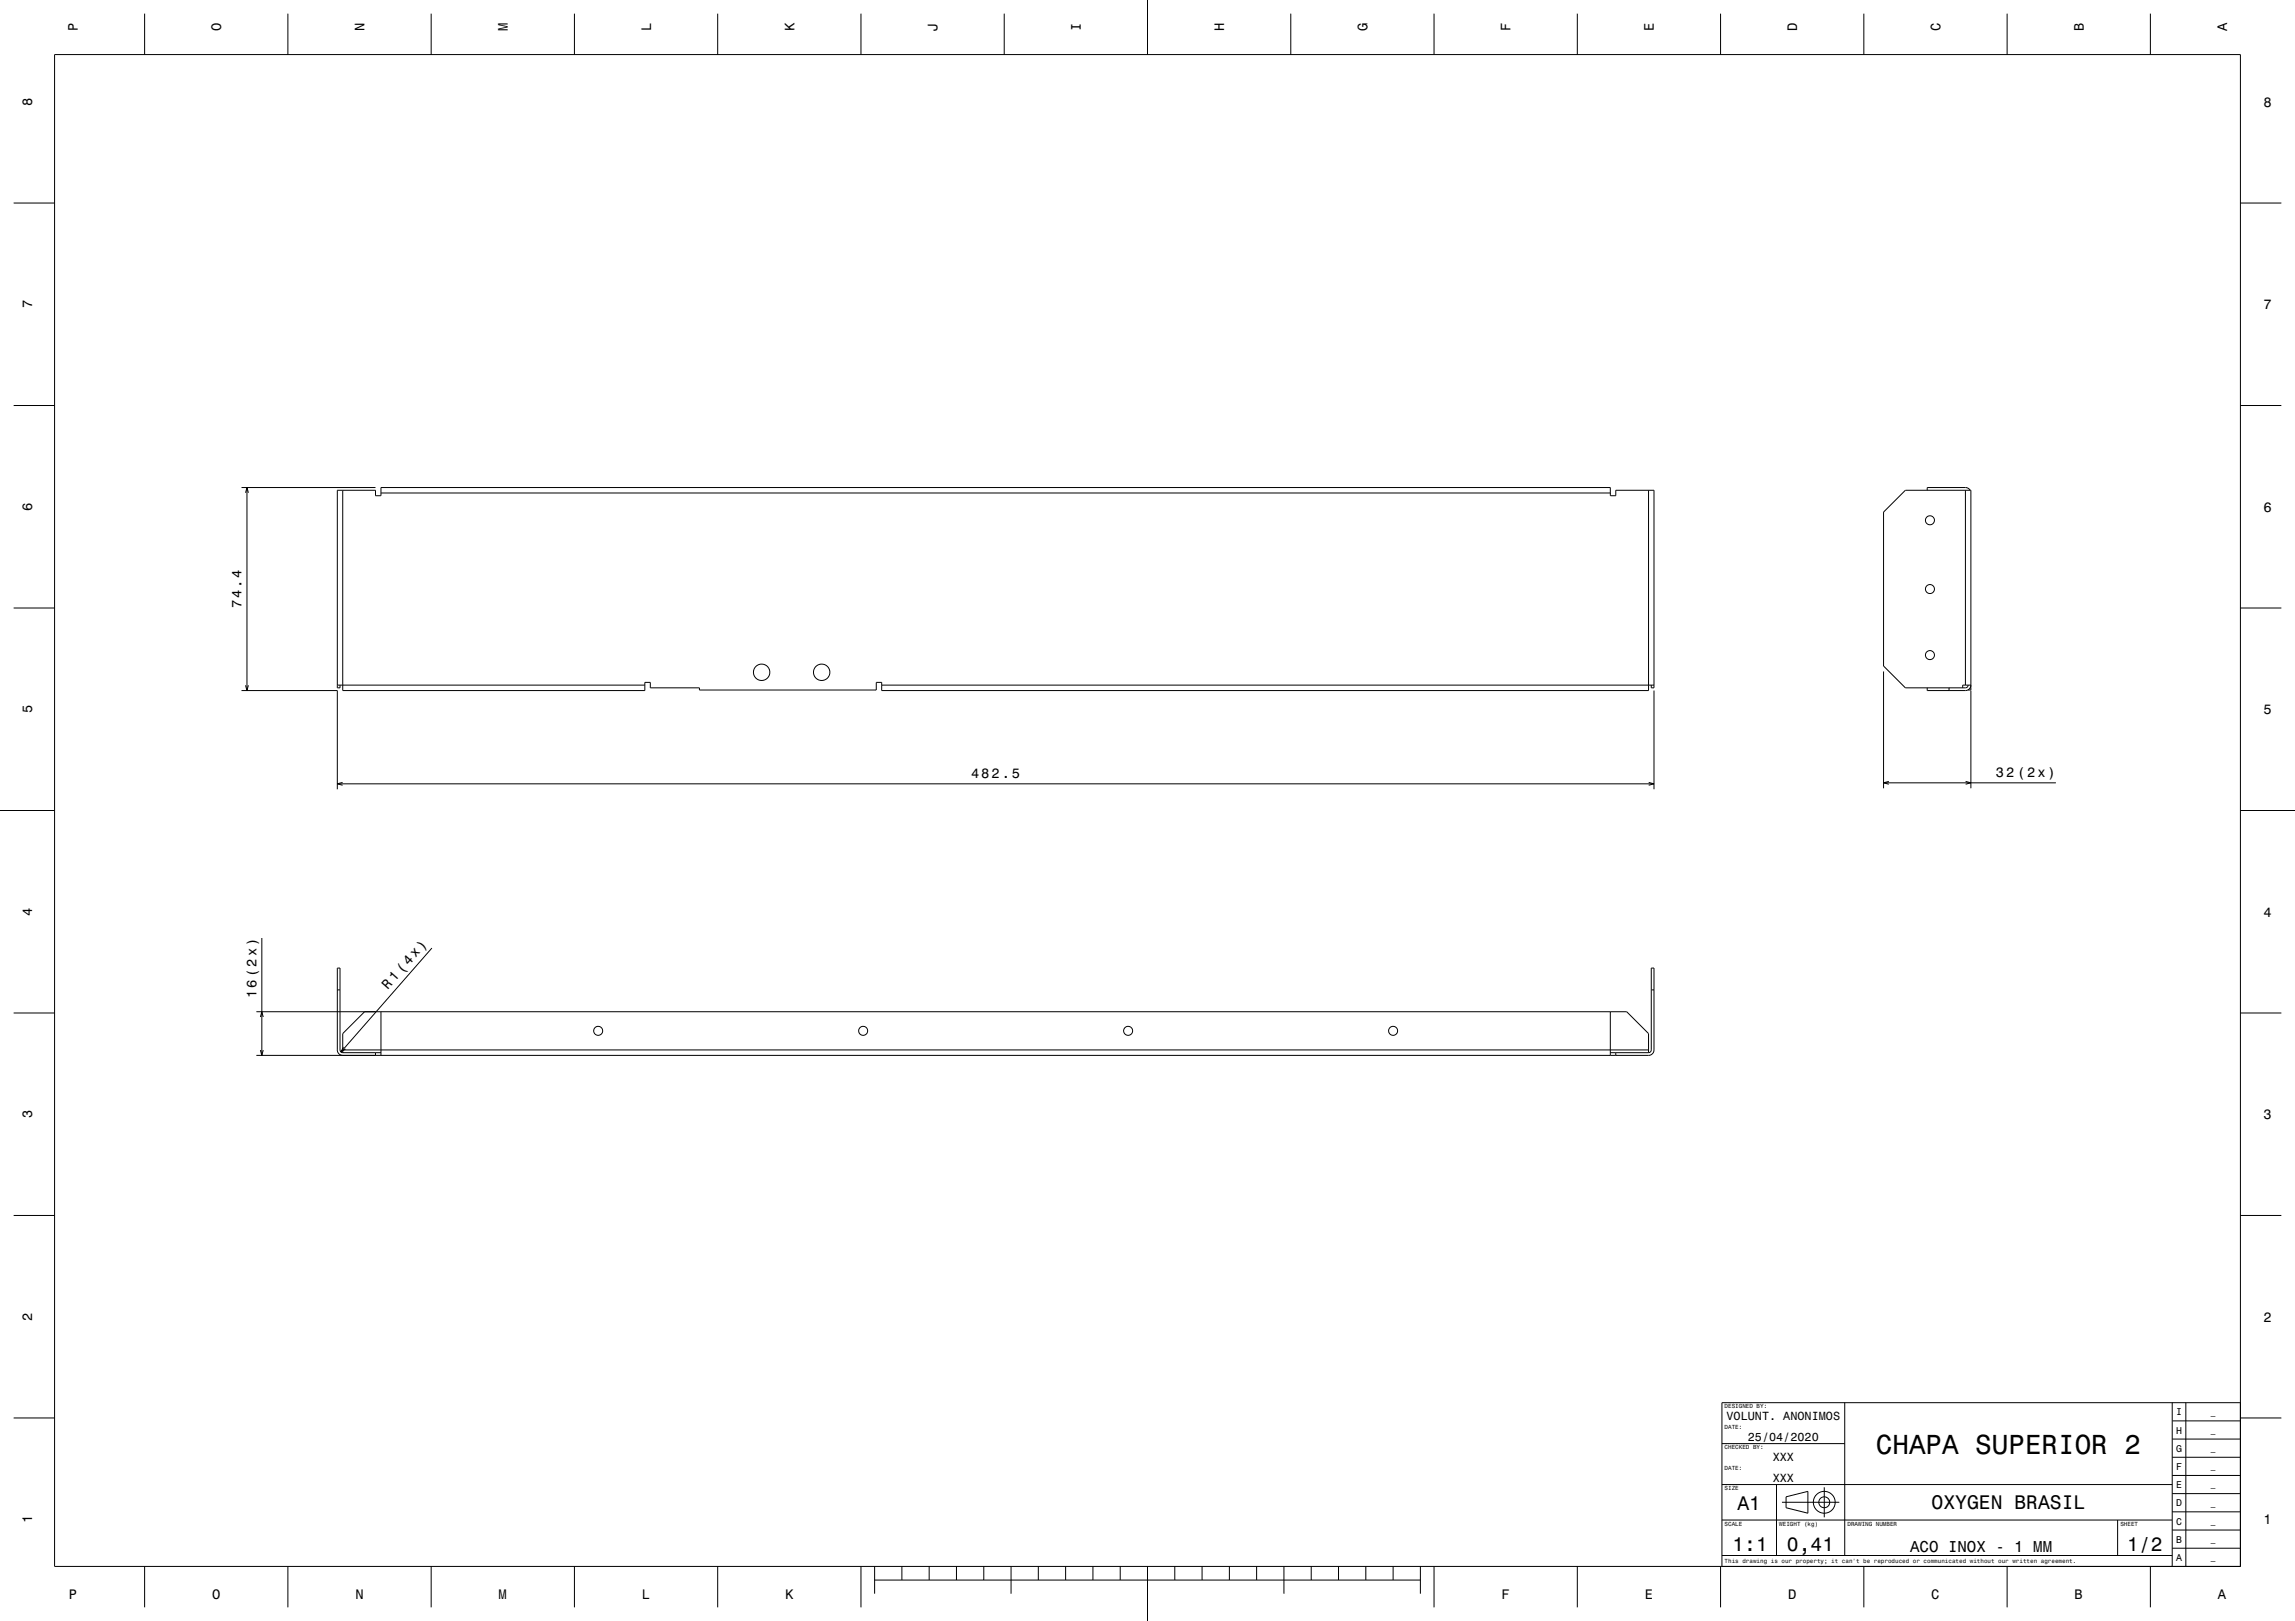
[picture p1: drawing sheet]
<svg xmlns="http://www.w3.org/2000/svg" width="841mm" height="594mm" viewBox="0 0 841 594" stroke-linecap="round" stroke-linejoin="round" font-family="sans-serif">
<defs><g id="words">
<text font-size="10.1" x="687.4" y="532.7">CHAPA SUPERIOR 2</text>
<g font-size="7.2">
<text x="636.7" y="553.3">A1</text>
<text x="707.8" y="553.1">OXYGEN BRASIL</text>
<text x="634.8" y="568.3">1:1</text>
<text x="654.8" y="568.3">0,41</text>
<text x="779.5" y="568.3">1/2</text>
</g>
<text font-size="5.8" x="700" y="568.6">ACO INOX - 1 MM</text>
<g font-size="5">
<text x="28.6" y="11.5" transform="rotate(-90 28.6 11.5)">P</text>
<text x="81.1" y="11.5" transform="rotate(-90 81.1 11.5)">O</text>
<text x="133.6" y="11.5" transform="rotate(-90 133.6 11.5)">N</text>
<text x="186.1" y="11.5" transform="rotate(-90 186.1 11.5)">M</text>
<text x="238.6" y="11.5" transform="rotate(-90 238.6 11.5)">L</text>
<text x="291.1" y="11.5" transform="rotate(-90 291.1 11.5)">K</text>
<text x="343.6" y="11.5" transform="rotate(-90 343.6 11.5)">J</text>
<text x="396.1" y="11.5" transform="rotate(-90 396.1 11.5)">I</text>
<text x="448.6" y="11.5" transform="rotate(-90 448.6 11.5)">H</text>
<text x="501.1" y="11.5" transform="rotate(-90 501.1 11.5)">G</text>
<text x="553.6" y="11.5" transform="rotate(-90 553.6 11.5)">F</text>
<text x="606.1" y="11.5" transform="rotate(-90 606.1 11.5)">E</text>
<text x="658.6" y="11.5" transform="rotate(-90 658.6 11.5)">D</text>
<text x="711.1" y="11.5" transform="rotate(-90 711.1 11.5)">C</text>
<text x="763.6" y="11.5" transform="rotate(-90 763.6 11.5)">B</text>
<text x="816.1" y="11.5" transform="rotate(-90 816.1 11.5)">A</text>
<text x="11.8" y="38.8" transform="rotate(-90 11.8 38.8)">8</text>
<text x="829.5" y="39.1">8</text>
<text x="11.8" y="113" transform="rotate(-90 11.8 113)">7</text>
<text x="829.5" y="113.3">7</text>
<text x="11.8" y="187.2" transform="rotate(-90 11.8 187.2)">6</text>
<text x="829.5" y="187.5">6</text>
<text x="88.5" y="223" transform="rotate(-90 88.5 223)">74.4</text>
<text x="11.8" y="261.4" transform="rotate(-90 11.8 261.4)">5</text>
<text x="829.5" y="261.7">5</text>
<text x="355.9" y="285.2">482.5</text>
<text x="731.4" y="284.9">32 (2x)</text>
<text x="11.8" y="335.6" transform="rotate(-90 11.8 335.6)">4</text>
<text x="829.5" y="335.9">4</text>
<text x="93.9" y="365.7" transform="rotate(-90 93.9 365.7)">16 (2x)</text>
<text x="142.1" y="362.9" transform="rotate(-49 142.1 362.9)">R 1 (4x)</text>
<text x="11.8" y="409.8" transform="rotate(-90 11.8 409.8)">3</text>
<text x="829.5" y="410.1">3</text>
<text x="11.8" y="484" transform="rotate(-90 11.8 484)">2</text>
<text x="829.5" y="484.3">2</text>
<text x="11.8" y="558.2" transform="rotate(-90 11.8 558.2)">1</text>
<text x="829.5" y="558.5">1</text>
<text x="25.2" y="585.8">P</text>
<text x="77.7" y="585.8">O</text>
<text x="130.2" y="585.8">N</text>
<text x="182.7" y="585.8">M</text>
<text x="235.2" y="585.8">L</text>
<text x="287.7" y="585.8">K</text>
<text x="550.2" y="585.8">F</text>
<text x="602.7" y="585.8">E</text>
<text x="655.2" y="585.8">D</text>
<text x="707.7" y="585.8">C</text>
<text x="760.2" y="585.8">B</text>
<text x="812.7" y="585.8">A</text>
</g>
<g font-size="4.3">
<text x="632.7" y="520.5">VOLUNT. ANONIMOS</text>
<text x="640.5" y="528">25/04/2020</text>
<text x="649.6" y="535.5">XXX</text>
<text x="649.6" y="543">XXX</text>
</g>
<g font-size="3.6">
<text x="797.4" y="518.6">I</text>
<text x="797.4" y="525.3">H</text>
<text x="797.4" y="532">G</text>
<text x="797.4" y="538.6">F</text>
<text x="797.4" y="545.3">E</text>
<text x="797.4" y="552">D</text>
<text x="797.4" y="558.6">C</text>
<text x="797.4" y="565.3">B</text>
<text x="797.4" y="572">A</text>
</g>
<g font-size="2.9">
<text x="810.1" y="518.4">_</text>
<text x="810.1" y="525">_</text>
<text x="810.1" y="531.7">_</text>
<text x="810.1" y="538.4">_</text>
<text x="810.1" y="545">_</text>
<text x="810.1" y="551.7">_</text>
<text x="810.1" y="558.4">_</text>
<text x="810.1" y="565">_</text>
<text x="810.1" y="571.7">_</text>
</g>
<g font-size="2.2">
<text x="632" y="516.1">DESIGNED BY:</text>
<text x="632" y="523.6">DATE:</text>
<text x="632" y="531.1">CHECKED BY:</text>
<text x="632" y="538.6">DATE:</text>
<text x="632" y="546.1">SIZE</text>
<text x="632" y="559.1">SCALE</text>
<text x="652" y="559.1">WEIGHT (kg)</text>
<text x="677" y="559.1">DRAWING NUMBER</text>
<text x="777" y="559.1">SHEET</text>
<text x="632" y="572.8">This drawing is our property; it can't be reproduced or communicated without our written agreement.</text>
</g>
</g></defs>
<g fill="none" stroke="#000" stroke-width=".37">
<path d="M20 20h801v554h-801zM53 5v15M105.5 5v15M158 5v15M210.5 5v15M263 5v15M315.5 5v15M368 5v15M420.5 0v20M473 5v15M525.5 5v15M578 5v15"/>
<path d="M630.5 5v15M683 5v15M735.5 5v15M788 5v15M5 74.4h15M821 74.4h15M5 148.6h15M821 148.6h15M88.5 178.7h49.1M90.5 178.7v74.4M125.6 179.7v73.4h110.7v-3h2v2h18v.8h64.8v-2.8h2v3h281v-73.4M706.2 179.7v-1h14.1l1 .2 .7 .8"/>
<path d="M720.2 179.7v71.4M90 180.6l.5-1.9 .5 1.9M139.6 180.7h450.5M5 222.8h15M821 222.8h15M88.5 253.1h35.1v36.1M90 251.1l.5 2 .5-2M123.6 251.1h112.7M124.6 251.1v1h-1v-72.4h14v2h2v-3h450.5v3h2v-2h14v72.4h-1v-1M323.1 251.1h283M606.1 253.1v36.1M690.2 246.1v42.8"/>
<path d="M706.2 252.1v1l14.3-.1 1.3-.7 .4-1.2h-3v1M714.2 252.1v1M721.2 251.1l-.3 .7-.7 .3h-22l-8-8v-56.4l8-8h24v73.2l-1-.1M722 252.1h.2M722.2 253.1v35.8M0 297h20M123.6 287.2h482.5M125.5 286.7l-1.9 .5 1.9 .5M604.2 286.7l1.9 .5-1.9 .5M690.2 286.9h63.2M692.2 286.3l-2 .6 2 .5M720.3 286.3l1.9 .6-1.9 .5"/>
<path d="M821 297h20M95.9 343.7v43M158.3 347.4l-33.4 38.1M5 371.2h15M93.9 370.7h502.2l8 8v7M95.4 372.7l.5-2 .6 2M123.6 362.7h1M133.6 370.7l-8 8v7M139.6 370.7v16M590.1 370.7v16M605.1 362.7h1M821 371.2h15"/>
<path d="M95.4 384.8l.5 1.9 .6-1.9M125.6 385.7l-.7-.3-.3-.7v-30h-1v30.3l.7 1.3 1.3 .4M125.6 384.7h478.5M125.6 385.7h14M125.8 383.7l-.9 1.8 1.7-1.1M137.6 385.7v1M590.1 385.7h14M592.1 385.7v1M604.1 385.7l.7-.2 .3-.8v-30h1v30.2l-.6 1.3-1.1 .5h-510.5M5 445.4h15M821 445.4h15M5 519.6h15"/>
<path d="M676 514v56M796 514v60M801 514v60M821 519.6h15M821 514h-190v60M631 529h45M796 534h25M796 527.3h25M796 520.7h25M631 557h165M631 544h165M651 544v26"/>
<path d="M653 550.5h21M654.5 548.5l8-2v8l-8-2zM668.5 545v11M776 557v13M796 554h25M796 547.3h25M796 540.7h25M53 574v15M105.5 574v15M158 574v15M210.5 574v15M263 574v15"/>
<path d="M315.5 574v15M320.5 579h200M320.5 574v10M330.5 574v5M340.5 574v5M350.5 574v5M360.5 574v5M370.5 574v10M380.5 574v5M390.5 574v5M400.5 574v5M410.5 574v5"/>
<path d="M420.5 574v20M430.5 574v5M440.5 574v5M450.5 574v5M460.5 574v5M470.5 574v10M480.5 574v5M490.5 574v5M500.5 574v5M510.5 574v5M520.5 574v10M525.5 574v15"/>
<path d="M578 574v15M630.5 574v15M631 570h165M683 574v15M735.5 574v15M788 574v15M796 567.3h25M796 560.7h25"/>
<circle cx="707.2" cy="190.7" r="1.65"/>
<circle cx="707.2" cy="215.9" r="1.65"/>
<circle cx="279.1" cy="246.4" r="3"/>
<circle cx="301.1" cy="246.4" r="3"/>
<circle cx="707.2" cy="240.1" r="1.65"/>
<circle cx="219.2" cy="377.7" r="1.65"/>
<circle cx="316.3" cy="377.7" r="1.65"/>
<circle cx="413.4" cy="377.7" r="1.65"/>
<circle cx="510.5" cy="377.7" r="1.65"/>
<circle cx="668.5" cy="550.5" r="4"/>
<circle cx="668.5" cy="550.5" r="2"/>
</g>
<use href="#words"/>
</svg>
